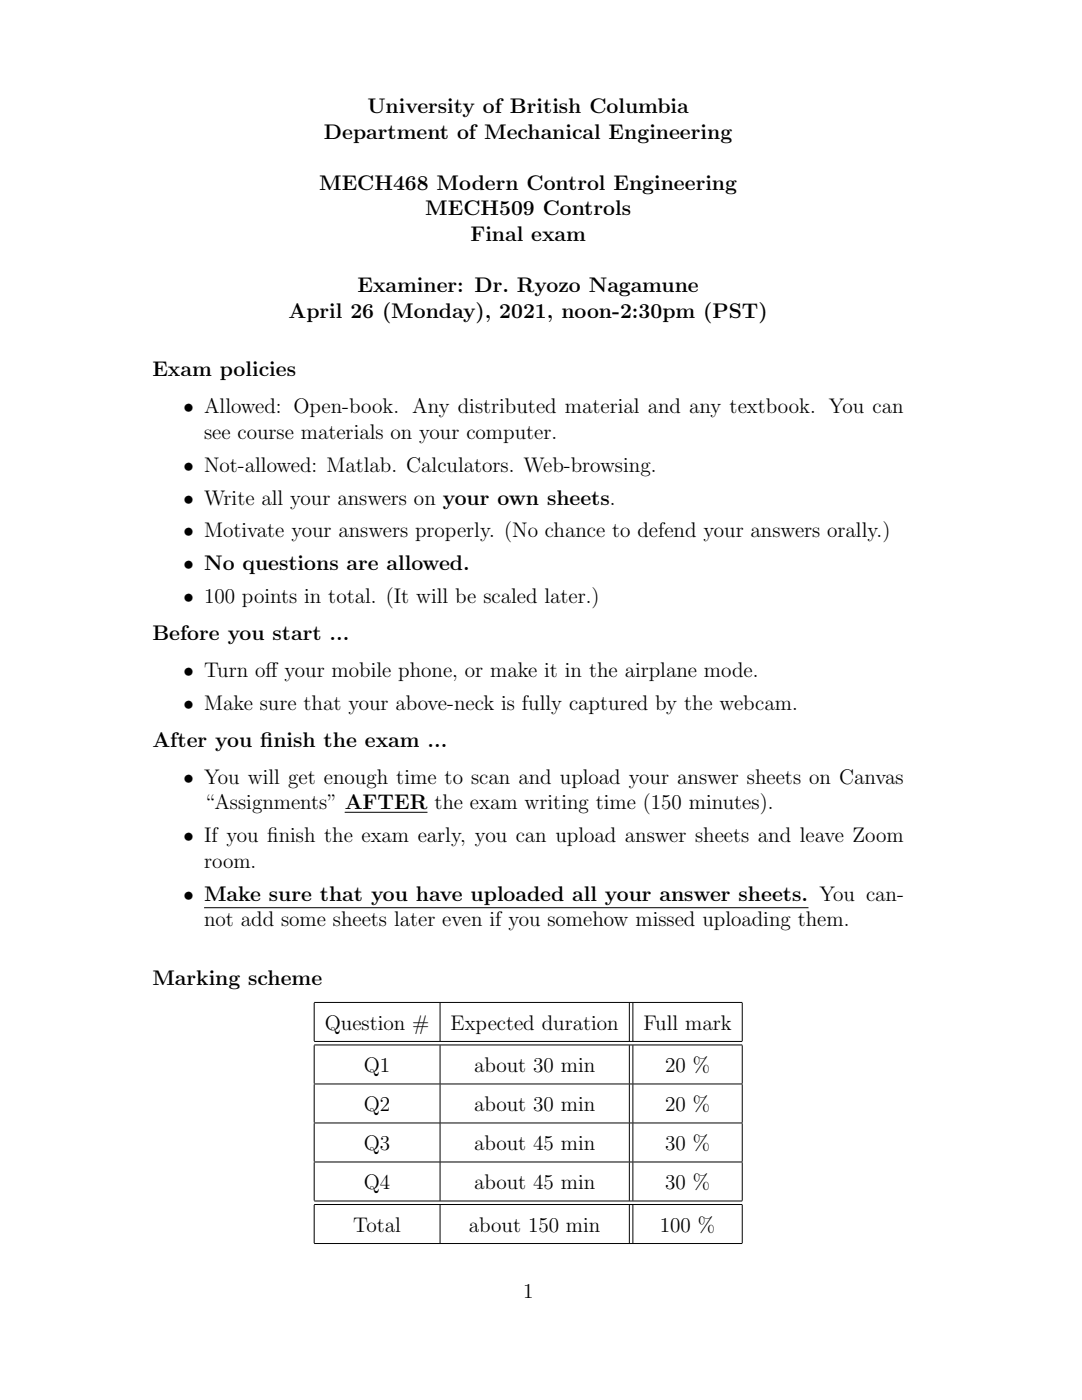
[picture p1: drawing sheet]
<svg xmlns="http://www.w3.org/2000/svg" width="216mm" height="279mm" viewBox="0 0 216 279" stroke-linecap="round" stroke-linejoin="round" font-family="sans-serif">
<defs><g id="words">
<g font-size="4.2">
<text x="73.3" y="22.6">University of British Columbia</text>
<text x="64.6" y="27.7">Department of Mechanical Engineering</text>
<text x="63.7" y="37.9">MECH468 Modern Control Engineering</text>
<text x="84.9" y="43">MECH509 Controls</text>
<text x="93.9" y="48.1">Final exam</text>
<text x="71.3" y="58.3">Examiner: Dr. Ryozo Nagamune</text>
<text x="57.5" y="63.4">April 26 (Monday), 2021, noon-2:30pm (PST)</text>
<text x="30.4" y="75.1">Exam policies</text>
<text x="36.6" y="82.5">• Allowed: Open-book. Any distributed material and any textbook. You can</text>
<text x="40.7" y="87.6">see course materials on your computer.</text>
<text x="36.6" y="94.1">• Not-allowed: Matlab. Calculators. Web-browsing.</text>
<text x="36.6" y="100.7">• Write all your answers on your own sheets.</text>
<text x="36.6" y="107.3">• Motivate your answers properly. (No chance to defend your answers orally.)</text>
<text x="36.6" y="113.8">• No questions are allowed.</text>
<text x="36.6" y="120.4">• 100 points in total. (It will be scaled later.)</text>
<text x="30.4" y="127.8">Before you start ...</text>
<text x="36.6" y="135.1">• Turn of</text>
<text x="53" y="135.1">f your mobile phone, or make it in the airplane mode.</text>
<text x="36.6" y="141.7">• Make sure that your above-neck is fully captured by the webcam.</text>
<text x="30.4" y="149.1">After you f</text>
<text x="51.9" y="149.1">inish the exam ...</text>
<text x="36.6" y="156.4">• You will get enough time to scan and upload your answer sheets on Canvas</text>
<text x="40.7" y="161.5">“Assignments” AFTER the exam writing time (150 minutes).</text>
<text x="36.6" y="168.1">• If you f</text>
<text x="40.7" y="173.2">room.</text>
<text x="53.3" y="168.1">inish the exam early, you can upload answer sheets and leave Zoom</text>
<text x="36.6" y="179.7">• Make sure that you have uploaded all your answer sheets. You can-</text>
<text x="40.7" y="184.8">not add some sheets later even if you somehow missed uploading them.</text>
<text x="30.4" y="196.5">Marking scheme</text>
<text x="64.8" y="205.5">Question #</text>
<text x="89.9" y="205.5">Expected duration</text>
<text x="128.4" y="205.5">Full mark</text>
<text x="72.6" y="214">Q1</text>
<text x="94.6" y="214">about 30 min</text>
<text x="132.7" y="214">20 %</text>
<text x="72.6" y="221.8">Q2</text>
<text x="94.6" y="221.8">about 30 min</text>
<text x="132.7" y="221.8">20 %</text>
<text x="72.6" y="229.5">Q3</text>
<text x="94.6" y="229.5">about 45 min</text>
<text x="132.7" y="229.5">30 %</text>
<text x="72.6" y="237.3">Q4</text>
<text x="94.6" y="237.3">about 45 min</text>
<text x="132.7" y="237.3">30 %</text>
<text x="70.5" y="245.8">Total</text>
<text x="93.6" y="245.8">about 150 min</text>
<text x="131.7" y="245.8">100 %</text>
<text x="104.4" y="258.9">1</text>
</g>
</g></defs>
<g fill="none" stroke="#000" stroke-width=".2">
<path d="M68.8 162.1h16.5M40.7 181.2h120.6M62.7 200.1h85.4M62.7 200.1v7.7M62.7 208.6v7.7M62.7 216.4v7.6M62.7 207.8h85.4M62.7 208.5h85.4M62.7 216.3h85.4M87.8 200.1v7.7M87.8 208.6v7.7M87.8 216.4v7.6"/>
<path d="M125.6 200.1v7.7M125.6 208.6v7.7M125.6 216.4v7.6M126.3 200.1v7.7M126.3 208.6v7.7M126.3 216.4v7.6M148.1 200.1v7.7M148.1 208.6v7.7M148.1 216.4v7.6M62.7 224.2v7.6M62.7 232v7.6M62.7 224.1h85.4"/>
<path d="M62.7 231.9h85.4M62.7 239.7h85.4M87.8 224.2v7.6M87.8 232v7.6M125.6 224.2v7.6M125.6 232v7.6M126.3 224.2v7.6M126.3 232v7.6M148.1 224.2v7.6M148.1 232v7.6M62.7 240.5v7.6M62.7 240.4h85.4"/>
<path d="M62.7 248.2h85.4M87.8 240.5v7.6M125.6 240.5v7.6M126.3 240.5v7.6M148.1 240.5v7.6"/>
</g>
<use href="#words"/>
</svg>
